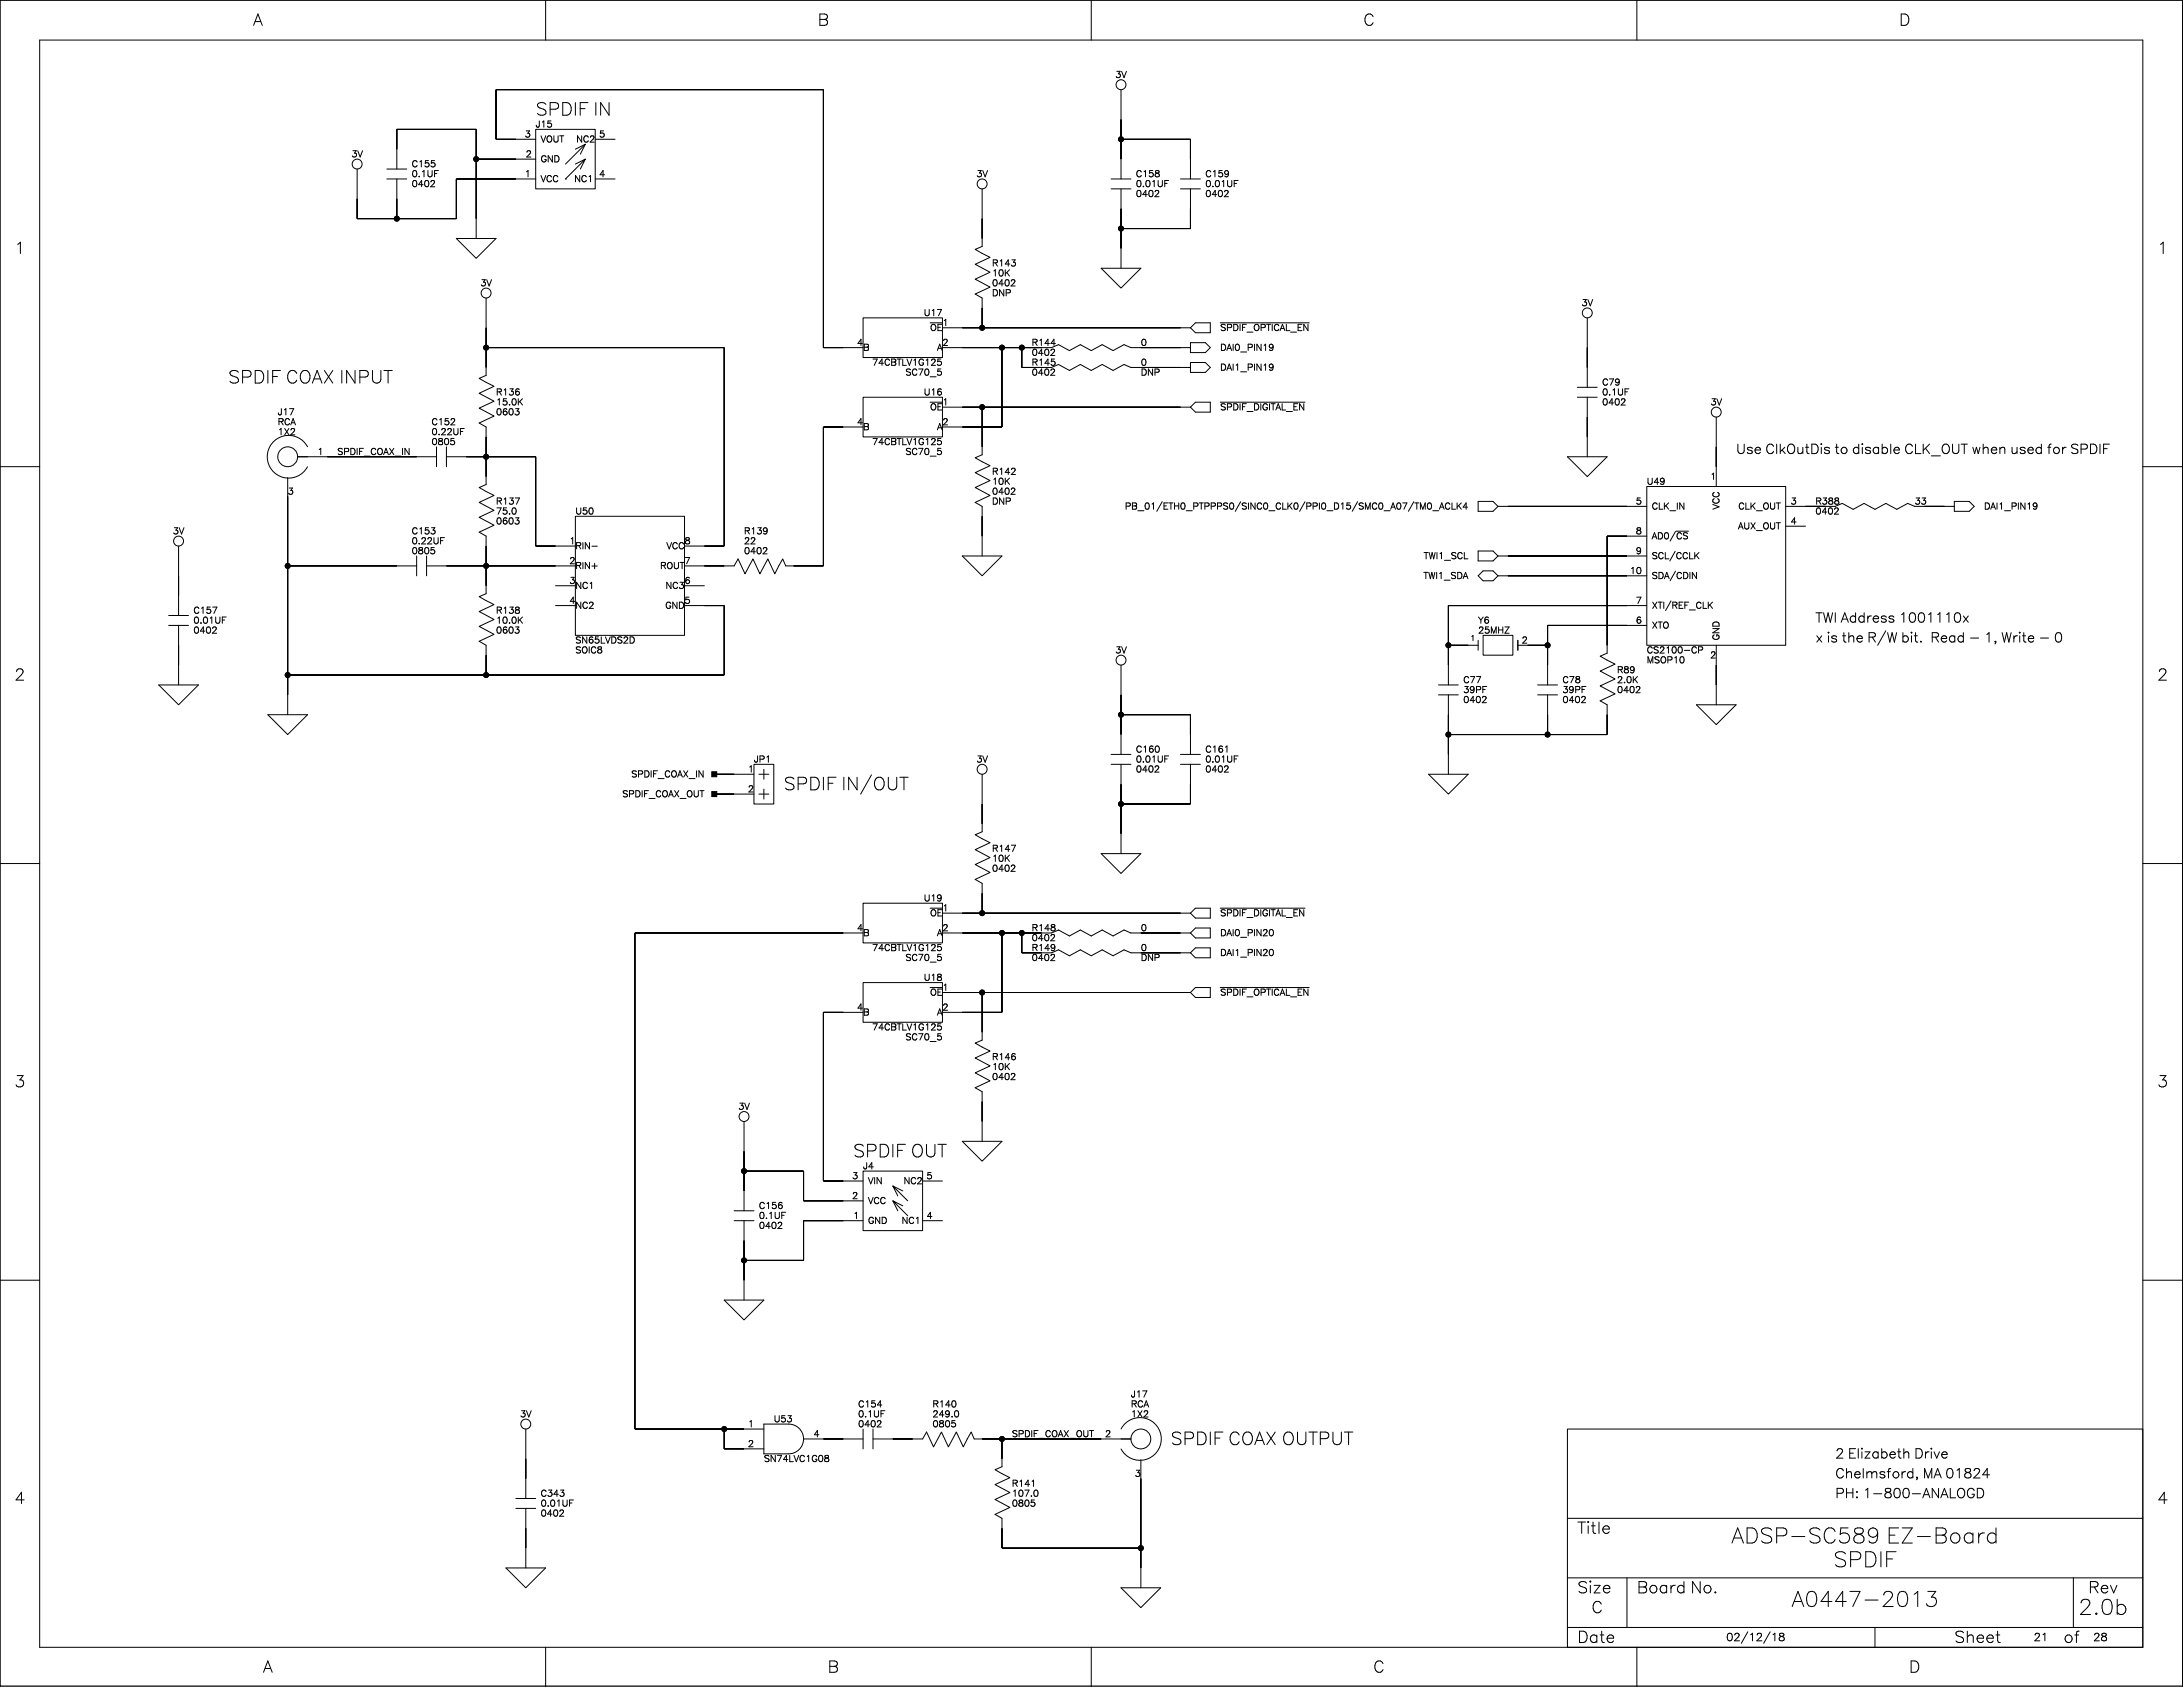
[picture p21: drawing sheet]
<svg xmlns="http://www.w3.org/2000/svg" width="559mm" height="432mm" viewBox="0 0 559 432" stroke-linecap="round" stroke-linejoin="round" font-family="sans-serif">
<defs><g id="words">
<g font-size="6">
<text x="443.2" y="393.9">ADSP-SC589 EZ-Boa</text>
<text x="505.8" y="393.9">r</text>
<text x="508.2" y="393.9">d</text>
<text x="469.3" y="400">SPDI</text>
<text x="482.2" y="400">F</text>
<text x="458.6" y="410.1">A04</text>
<text x="469.3" y="410.1">4</text>
<text x="473" y="410.1">7-201</text>
<text x="492.6" y="410.1">3</text>
<text x="532" y="412.2">2.0b</text>
</g>
<g font-size="4.9">
<text x="137.1" y="28.6">SPDI</text>
<text x="147.9" y="28.6">F I</text>
<text x="153.1" y="28.6">N</text>
<text x="58.4" y="97.2">SPDI</text>
<text x="69.2" y="97.2">F COAX I</text>
<text x="88.1" y="97.2">N</text>
<text x="91.5" y="97.2">PUT</text>
<text x="200.6" y="201.3">SPDI</text>
<text x="211.4" y="201.3">F I</text>
<text x="216.6" y="201.3">N</text>
<text x="220" y="201.3">/OUT</text>
<text x="218.4" y="295.2">SPDI</text>
<text x="229.2" y="295.2">F OUT</text>
<text x="299.7" y="368.9">SPDI</text>
<text x="310.4" y="368.9">F COAX OUT</text>
<text x="337.4" y="368.9">PUT</text>
</g>
<g font-size="4.2">
<text x="64.8" y="5.7">A</text>
<text x="209.3" y="5.7">B</text>
<text x="349" y="5.7">C</text>
<text x="486.1" y="5.7">D</text>
<text x="3.7" y="64.1">1</text>
<text x="552.2" y="64.1">1</text>
<text x="3.7" y="173.3">2</text>
<text x="552.2" y="173.3">2</text>
<text x="3.7" y="277.5">3</text>
<text x="552.2" y="277.5">3</text>
<text x="3.7" y="384.1">4</text>
<text x="552.2" y="384.1">4</text>
<text x="403.8" y="391.7">T</text>
<text x="408.8" y="391.7">l</text>
<text x="409.9" y="391.7">e</text>
<text x="403.8" y="407">Size</text>
<text x="419" y="407">Board</text>
<text x="432.7" y="407">N</text>
<text x="435.8" y="407">o.</text>
<text x="534.5" y="407">Rev</text>
<text x="407.4" y="412">C</text>
<text x="403.8" y="419.7">Dat</text>
<text x="411" y="419.7">e</text>
<text x="500.3" y="419.7">Sheet</text>
<text x="528.2" y="419.7">of</text>
<text x="67.3" y="427.3">A</text>
<text x="211.9" y="427.3">B</text>
<text x="351.5" y="427.3">C</text>
<text x="488.7" y="427.3">D</text>
</g>
<g font-size="3.5">
<text x="444.4" y="115.4">Use Cl</text>
<text x="455.2" y="115.4">kOutDis to d</text>
<text x="476.3" y="115.4">isabl</text>
<text x="484.5" y="115.4">e CLK_OUT</text>
<text x="504.7" y="115.4">when used</text>
<text x="523.9" y="115.4">for SPDI</text>
<text x="538" y="115.4">F</text>
<text x="464.7" y="158.6">T</text>
<text x="466.6" y="158.6">WI</text>
<text x="471.2" y="158.6">Ad</text>
<text x="475.4" y="158.6">d</text>
<text x="477.6" y="158.6">ress 1</text>
<text x="488.4" y="158.6">001</text>
<text x="495.3" y="158.6">1</text>
<text x="497.6" y="158.6">1</text>
<text x="499.9" y="158.6">0x</text>
<text x="464.7" y="163.7">x is the R/Wbit. Read</text>
<text x="504" y="163.7">- 1</text>
<text x="510.2" y="163.7">, Write - 0</text>
<text x="469.8" y="372.6">2 El</text>
<text x="469.8" y="377.6">Chel</text>
<text x="476.1" y="372.6">izabeth Drive</text>
<text x="477.4" y="377.6">msford</text>
<text x="490.1" y="377.6">, M</text>
<text x="495" y="377.6">A 01</text>
<text x="502.6" y="377.6">824</text>
<text x="469.8" y="382.7">PH</text>
<text x="474.8" y="382.7">: 1</text>
<text x="479.1" y="382.7">-800-AN</text>
<text x="496.7" y="382.7">ALOGD</text>
</g>
<g font-size="2.8">
<text x="441.9" y="419.4">02/12/18</text>
<text x="520.6" y="419.4">21</text>
<text x="535.8" y="419.4">28</text>
</g>
<g font-size="2.5">
<text x="285.5" y="19.3">3V</text>
<text x="134.3" y="34.6">3</text>
<text x="137.1" y="32">J15</text>
<text x="138.4" y="35.8">VOUT</text>
<text x="147.5" y="35.8">NC2</text>
<text x="153.4" y="34.6">5</text>
<text x="90" y="39.7">3V</text>
<text x="134.6" y="39.7">2</text>
<text x="138.4" y="40.9">GND</text>
<text x="105.4" y="44.7">0.1UF</text>
<text x="105.4" y="42.2">C155</text>
<text x="105.4" y="47.3">0402</text>
<text x="134.3" y="44.7">1</text>
<text x="138.4" y="46">VCC</text>
<text x="147" y="46">NC1</text>
<text x="153.4" y="44.7">4</text>
<text x="249.9" y="44.7">3V</text>
<text x="290.8" y="47.3">0.01UF</text>
<text x="290.8" y="44.7">C158</text>
<text x="308.5" y="44.7">C159</text>
<text x="308.5" y="47.3">0.01UF</text>
<text x="290.8" y="49.8">0402</text>
<text x="308.5" y="49.8">0402</text>
<text x="253.9" y="67.6">R143</text>
<text x="253.9" y="70.1">10K</text>
<text x="123" y="72.7">3V</text>
<text x="253.9" y="72.7">0402</text>
<text x="253.9" y="75.2">DNP</text>
<text x="404.8" y="77.7">3V</text>
<text x="236.5" y="80.3">U17</text>
<text x="241.2" y="82.8">1</text>
<text x="219.4" y="87.9">4</text>
<text x="220.9" y="89.2">B</text>
<text x="238.1" y="84.1">OE</text>
<text x="239.9" y="89.2">A</text>
<text x="241.2" y="87.9">2</text>
<text x="264.1" y="87.9">R144</text>
<text x="292" y="87.9">0</text>
<text x="312.3" y="89.2">DAI0_PIN19</text>
<text x="312.3" y="84.1">SPDIF_OPTICAL_EN</text>
<text x="223.2" y="93">74CBTLV1G125</text>
<text x="231.8" y="95.5">SC70_5</text>
<text x="264.1" y="93">R145</text>
<text x="264.1" y="95.5">0402</text>
<text x="264.1" y="90.4">0402</text>
<text x="292" y="93">0</text>
<text x="292" y="95.5">DNP</text>
<text x="312.3" y="94.2">DAI1_PIN19</text>
<text x="127" y="100.6">R136</text>
<text x="236.5" y="100.6">U16</text>
<text x="410.1" y="100.6">0.1UF</text>
<text x="410.1" y="98.1">C79</text>
<text x="71.1" y="105.7">J17</text>
<text x="127" y="103.1">15.0K</text>
<text x="127" y="105.7">0603</text>
<text x="238.1" y="104.4">OE</text>
<text x="241.2" y="103.1">1</text>
<text x="312.3" y="104.4">SPDIF_DIGITAL_EN</text>
<text x="410.1" y="103.1">0402</text>
<text x="437.9" y="103.1">3V</text>
<text x="71.1" y="108.2">RCA</text>
<text x="71.1" y="110.8">1X2</text>
<text x="110.5" y="110.8">0.22UF</text>
<text x="110.5" y="108.2">C152</text>
<text x="110.5" y="113.3">0805</text>
<text x="219.4" y="108.2">4</text>
<text x="220.9" y="109.5">B</text>
<text x="223.2" y="113.3">74CBTLV1G125</text>
<text x="239.9" y="109.5">A</text>
<text x="241.2" y="108.2">2</text>
<text x="81.3" y="115.8">1</text>
<text x="86.3" y="115.8">SPDIF_COAX_IN</text>
<text x="231.8" y="115.8">SC70_5</text>
<text x="73.6" y="126">3</text>
<text x="253.9" y="123.5">10K</text>
<text x="253.9" y="120.9">R142</text>
<text x="253.9" y="126">0402</text>
<text x="421.5" y="123.5">U49</text>
<text x="437.8" y="122.2">1</text>
<text x="127" y="128.5">R137</text>
<text x="127" y="131.1">75.0</text>
<text x="147.3" y="131.1">U50</text>
<text x="253.9" y="128.5">DNP</text>
<text x="288" y="129.8">PB_01/ETH0_PTPPPS0/SINC0_CLK0/PPI0_D15/SMC0_A07/TM0_ACLK4</text>
<text x="418.7" y="128.5">5</text>
<text x="422.8" y="129.8">CLK_IN</text>
<text x="439.7" y="130.4" transform="rotate(-90 439.7 130.4)">VCC</text>
<text x="445" y="129.8">CLK_OUT</text>
<text x="458.4" y="128.5">3</text>
<text x="464.7" y="128.5">R388</text>
<text x="464.7" y="131.1">0402</text>
<text x="490.1" y="128.5">33</text>
<text x="507.9" y="129.8">DAI1_PIN19</text>
<text x="44.2" y="136.1">3V</text>
<text x="105.4" y="136.1">C153</text>
<text x="127" y="133.6">0603</text>
<text x="190.5" y="136.1">R139</text>
<text x="418.7" y="136.1">8</text>
<text x="422.8" y="137.4">AD0/CS</text>
<text x="444.9" y="134.9">AUX_OUT</text>
<text x="458.4" y="133.6">4</text>
<text x="105.4" y="138.7">0.22UF</text>
<text x="105.4" y="141.2">0805</text>
<text x="145.7" y="138.7">1</text>
<text x="145.7" y="143.8">2</text>
<text x="147.3" y="140">RIN-</text>
<text x="170.6" y="140">VCC</text>
<text x="175.2" y="138.7">8</text>
<text x="175.2" y="143.8">7</text>
<text x="190.5" y="138.7">22</text>
<text x="190.5" y="141.2">0402</text>
<text x="364.4" y="142.5">TWI1_SCL</text>
<text x="418.7" y="141.2">9</text>
<text x="422.8" y="142.5">SCL/CCLK</text>
<text x="145.7" y="148.8">3</text>
<text x="147.3" y="145">RIN+</text>
<text x="169" y="145">ROUT</text>
<text x="175.2" y="148.8">6</text>
<text x="364.4" y="147.6">TWI1_SDA</text>
<text x="417.2" y="146.3">10</text>
<text x="422.8" y="147.6">SDA/CDIN</text>
<text x="145.7" y="153.9">4</text>
<text x="147.3" y="150.1">NC1</text>
<text x="147.3" y="155.2">NC2</text>
<text x="170.3" y="155.2">GND</text>
<text x="170.4" y="150.1">NC3</text>
<text x="175.2" y="153.9">5</text>
<text x="418.7" y="153.9">7</text>
<text x="422.8" y="155.2">XTI/REF_CLK</text>
<text x="49.5" y="159">0.01UF</text>
<text x="49.5" y="156.5">C157</text>
<text x="49.5" y="161.5">0402</text>
<text x="127" y="156.5">R138</text>
<text x="127" y="159">10.0K</text>
<text x="127" y="161.5">0603</text>
<text x="378.4" y="161.5">25MHZ</text>
<text x="378.4" y="159">Y6</text>
<text x="418.7" y="159">6</text>
<text x="422.8" y="160.3">XTO</text>
<text x="147.3" y="164.1">SN65LVDS2D</text>
<text x="147.3" y="166.6">SOIC8</text>
<text x="285.5" y="166.6">3V</text>
<text x="389.5" y="164.1">2</text>
<text x="421.5" y="166.6">CS2100-CP</text>
<text x="437.8" y="167.9">2</text>
<text x="439.7" y="163.9" transform="rotate(-90 439.7 163.9)">GND</text>
<text x="413.9" y="171.7">R89</text>
<text x="421.5" y="169.2">MSOP10</text>
<text x="374.6" y="179.3">0402</text>
<text x="374.6" y="176.8">39PF</text>
<text x="374.6" y="174.2">C77</text>
<text x="400" y="179.3">0402</text>
<text x="400" y="174.2">C78</text>
<text x="400" y="176.8">39PF</text>
<text x="413.9" y="176.8">0402</text>
<text x="413.9" y="174.2">2.0K</text>
<text x="191.5" y="197.1">1</text>
<text x="193" y="194.6">JP1</text>
<text x="249.9" y="194.6">3V</text>
<text x="290.8" y="192">C160</text>
<text x="290.8" y="194.6">0.01UF</text>
<text x="290.8" y="197.1">0402</text>
<text x="308.5" y="194.6">0.01UF</text>
<text x="308.5" y="192">C161</text>
<text x="308.5" y="197.1">0402</text>
<text x="159.3" y="203.4">SPDIF_COAX_OUT</text>
<text x="161.6" y="198.4">SPDIF_COAX_IN</text>
<text x="191.5" y="202.2">2</text>
<text x="253.9" y="220">10K</text>
<text x="253.9" y="217.4">R147</text>
<text x="253.9" y="222.5">0402</text>
<text x="236.5" y="230.1">U19</text>
<text x="238.1" y="233.9">OE</text>
<text x="241.2" y="232.6">1</text>
<text x="312.3" y="233.9">SPDIF_DIGITAL_EN</text>
<text x="219.4" y="237.7">4</text>
<text x="220.9" y="239">B</text>
<text x="239.9" y="239">A</text>
<text x="241.2" y="237.7">2</text>
<text x="264.1" y="237.7">R148</text>
<text x="292" y="237.7">0</text>
<text x="312.3" y="239">DAI0_PIN20</text>
<text x="223.2" y="242.8">74CBTLV1G125</text>
<text x="231.8" y="245.3">SC70_5</text>
<text x="264.1" y="242.8">R149</text>
<text x="264.1" y="240.3">0402</text>
<text x="264.1" y="245.3">0402</text>
<text x="292" y="245.3">DNP</text>
<text x="292" y="242.8">0</text>
<text x="312.3" y="244.1">DAI1_PIN20</text>
<text x="236.5" y="250.4">U18</text>
<text x="238.1" y="254.2">OE</text>
<text x="241.2" y="253">1</text>
<text x="312.3" y="254.2">SPDIF_OPTICAL_EN</text>
<text x="219.4" y="258">4</text>
<text x="220.9" y="259.3">B</text>
<text x="223.2" y="263.1">74CBTLV1G125</text>
<text x="239.9" y="259.3">A</text>
<text x="241.2" y="258">2</text>
<text x="231.8" y="265.7">SC70_5</text>
<text x="253.9" y="270.7">R146</text>
<text x="253.9" y="273.3">10K</text>
<text x="253.9" y="275.8">0402</text>
<text x="189" y="283.4">3V</text>
<text x="220.9" y="298.7">J4</text>
<text x="218.1" y="301.2">3</text>
<text x="222.2" y="302.5">VIN</text>
<text x="231.3" y="302.5">NC2</text>
<text x="237.2" y="301.2">5</text>
<text x="194.3" y="311.4">0.1UF</text>
<text x="194.3" y="308.8">C156</text>
<text x="218.1" y="306.3">2</text>
<text x="218.4" y="311.4">1</text>
<text x="222.2" y="307.6">VCC</text>
<text x="237.2" y="311.4">4</text>
<text x="194.3" y="313.9">0402</text>
<text x="222.2" y="312.6">GND</text>
<text x="230.8" y="312.6">NC1</text>
<text x="219.7" y="359.6">C154</text>
<text x="238.7" y="359.6">R140</text>
<text x="289.5" y="357.1">J17</text>
<text x="289.5" y="359.6">RCA</text>
<text x="133.1" y="362.2">3V</text>
<text x="191.5" y="364.7">1</text>
<text x="198.1" y="363.4">U53</text>
<text x="219.7" y="362.2">0.1UF</text>
<text x="219.7" y="364.7">0402</text>
<text x="238.7" y="362.2">249.0</text>
<text x="238.7" y="364.7">0805</text>
<text x="289.5" y="362.2">1X2</text>
<text x="191.5" y="369.8">2</text>
<text x="208.2" y="367.2">4</text>
<text x="259" y="367.2">SPDIF_COAX_OUT</text>
<text x="282.9" y="367.2">2</text>
<text x="195.5" y="373.6">SN74LVC1G08</text>
<text x="290.5" y="377.4">3</text>
<text x="138.4" y="382.5">C343</text>
<text x="259" y="382.5">107.0</text>
<text x="259" y="379.9">R141</text>
<text x="138.4" y="387.6">0402</text>
<text x="138.4" y="385">0.01UF</text>
<text x="259" y="385">0805</text>
</g>
<text font-size="1.8" x="376.4" y="163.6">1</text>
</g></defs>
<g fill="none" stroke="#000" stroke-width=".26">
<path d="M558.7 -.1v431.6h-558.7v-431.5M0 .1h558.7v431.7h-558.7zM10.2 10.3h538.3v411.3h-538.3zM139.7 .1v10.2M279.3 .1v10.2M419 .1v10.2M137.1 33.1h15.3v15.2h-15.3zM137.1 35.7h-10.1v-12.7h83.8v66h10.1M147.3 38.2l2.5-1.3-1.2 2.6M149.8 36.9l-5.1 5.1M152.4 35.7h5M287 35.7h17.7v10.1"/>
<path d="M287 23v22.8M91.4 43.3v12.7h25.4v-10.2h20.3M99 45.8h5.1M99 43.3h5.1M101.6 43.3v-10.2h20.3v27.9M101.6 45.8v10.2M121.9 40.7h15.2M144.7 45.8h.1M148.6 43.3l1.2-2.6-5.1 5.1M149.8 40.7l-2.5 1.3M152.4 45.8h5M251.4 48.3v14.8l-1.8 .7 3.8 2.1-3.8 1.7 3.8 2.1-3.8 1.8 3.8 2-3.8 1.8 1.8 1v7.6"/>
<path d="M284.4 45.8h5.1M284.4 48.3h5.1M287 48.3v20.4M302.2 45.8h5.1M302.2 48.3h5.1M304.7 48.3v10.2h-17.7M116.8 61h10.2l-5.1 5.1zM124.4 76.3v19.8l-1.7 .8 3.8 2-3.8 1.8 3.8 2-3.8 1.8 3.8 2-3.8 1.8 1.7 1v14.7l-1.7 .8 3.8 2-3.8 1.8 3.8 2-3.8 1.8 3.8 2-3.8 1.8 1.7 1v14.8l-1.7 .7 3.8 2-3.8 1.8 3.8 2.1-3.8 1.7 3.8 2.1-3.8 1.7 1.7 1.1v7.6M281.9 68.7h10.1l-5 5zM124.4 89h61v50.8h-10.2M220.9 81.4h20.3v10.1h-20.3zM241.2 89h25.4"/>
<path d="M241.2 83.9h63.5M256.5 89v20.3h-15.3M261.6 89v5.1h5M271 88.2l2.7 1.5 2.8-1.5 2.8 1.5 2.8-1.5 2.8 1.5 2.8-1.5 1.8 .8h15.2M271 93.3l2.7 1.5 2.8-1.5 2.8 1.5 2.8-1.5 2.8 1.5 2.8-1.5 1.8 .8h15.2M304.7 87.7h3.8l1.3 1.3-1.3 1.2h-3.8zM304.7 92.8h3.8l1.3 1.3-1.3 1.2h-3.8zM306 82.6h3.8v2.6h-3.8l-1.3-1.3zM312.3 82.6h22.8M403.8 99.1h5M406.3 81.4v17.7M0 119.5h10.2"/>
<path d="M76.2 116.9h35.5M78.7 114.3a5.5 5.5 0 0 0-8.3-1.6 5.5 5.5 0 0 0 0 8.4 5.5 5.5 0 0 0 8.3-1.6M111.7 114.4v5.1M114.3 114.4v5.1M114.3 116.9h22.8v22.9h10.2M220.9 101.7h20.3v10.1h-20.3zM220.9 109.3h-10.1v35.5h-9.7l-.7-1.7-2.1 3.8-1.7-3.8-2.1 3.8-1.8-3.8-2 3.8-1.8-3.8-1 1.7h-12.7M241.2 104.2h63.5M251.4 104.2v12.2l-1.8 .8 3.8 2-3.8 1.8 3.8 2-3.8 1.8 3.8 2-3.8 1.8 1.8 1v12.7M306 102.9h3.8v2.6h-3.8l-1.3-1.3zM312.3 102.9h21.7M401.2 116.9h10.2l-5.1 5.1z"/>
<path d="M403.8 101.7h5M406.3 101.7v15.2M439.3 106.8v17.7M548.5 119.5h10.2M45.7 139.8v17.7M73.6 122.2v60.7M147.3 132.1h27.9v30.5h-27.9zM151.5 139.8h1.4M378.4 128.3h3.8l1.3 1.3-1.3 1.3h-3.8zM383.5 129.6h38M421.5 124.5h35.6v40.7h-35.6zM421.5 137.2h-10.1v30l-1.8 .8 3.8 2-3.8 1.8 3.8 2-3.8 1.8 3.8 2-3.8 1.8 1.8 1v7.6h-40.6"/>
<path d="M428.9 136l-1.4 2.5M457.1 129.6h10.2M457.1 134.7h5.1M471.6 128.8l2.8 1.6 2.8-1.6 2.8 1.6 2.7-1.6 2.8 1.6 2.8-1.6 1.8 .8h10.2M500.3 128.3h3.8l1.2 1.3-1.2 1.3h-3.8zM43.2 157.5h5M73.6 144.8h33.1M106.7 142.3v5.1M109.2 142.3v5.1M109.2 144.8h38.1M142.2 155h5.1M142.2 149.9h5.1"/>
<path d="M175.2 155h10.2v17.8h-111.8M175.2 149.9h5.1M246.3 142.3h10.2l-5.1 5.1zM378.4 141h3.8l1.3 1.3-1.3 1.3h-3.8zM378.4 147.4l1.2-1.3h2.6l1.3 1.3-1.3 1.3h-2.6zM383.5 142.3h38M383.5 147.4h38M421.5 155h-50.7v20.3M428.8 141.1l-1.4 2.5M428.9 146.2l-1.4 2.5M40.6 175.3h10.2l-5.1 5.1zM43.2 160.1h5"/>
<path d="M45.7 160.1v15.2M287 170.2v22.9M368.2 175.3h5.1M368.2 177.9h5.1M370.8 165.2h7.6M370.8 177.9v20.3M378.4 163.9v2.5M379.6 162.6h7.7v5.1h-7.7zM388.5 163.9v2.5M388.5 165.2h7.6M393.6 175.3h5.1M393.6 177.9h5.1"/>
<path d="M396.1 177.9v10.1M421.5 160.1h-25.4v15.2M439.3 165.2v15.2M482.7 161.5l-2.1 3.7M68.6 182.9h10.1l-5.1 5.1zM182.8 198.2h10.2M193 195.6h5.1v10.2h-5.1zM194.3 198.2h2.5M195.5 196.9v2.5M223.1 198.3l-2.8 5M251.4 198.2v14.7l-1.8 .8 3.8 2-3.8 1.8 3.8 2-3.8 1.8 3.8 2-3.8 1.8 1.8 1v7.6M284.4 193.1h5.1"/>
<path d="M284.4 195.6h5.1M287 195.6v22.9M287 182.9h17.7v10.2M302.2 193.1h5.1M302.2 195.6h5.1M304.7 195.6v10.2h-17.7M365.7 198.2h10.1l-5 5.1zM434.2 180.4h10.2l-5.1 5.1zM182.8 203.3h10.2M194.3 203.3h2.5M195.5 202v2.5M281.9 218.5h10.1l-5 5.1z"/>
<path d="M0 221h10.2M220.9 231.2h20.3v10.1h-20.3zM220.9 238.8h-58.4v127h33M241.2 233.7h63.5M241.2 238.8h25.4M256.5 238.8v20.3h-15.3M261.6 238.8v5.1h5M271 238l2.7 1.6 2.8-1.6 2.8 1.6 2.8-1.6 2.8 1.6 2.8-1.6 1.8 .8h15.2M304.7 233.7l1.3-1.2h3.8v2.5h-3.8zM306 237.5h3.8v2.6h-3.8l-1.3-1.3zM312.3 232.5h21.7M548.5 221h10.2"/>
<path d="M220.9 251.5h20.3v10.2h-20.3zM220.9 259.1h-10.1v43.2h10.1M241.2 254h63.5M251.4 254v12.2l-1.8 .8 3.8 2-3.8 1.8 3.8 2-3.8 1.8 3.8 2-3.8 1.8 1.8 1v12.7M271 243.1l2.7 1.5 2.8-1.5 2.8 1.5 2.8-1.5 2.8 1.5 2.8-1.5 1.8 .8h15.2M304.7 254l1.3-1.2h3.8v2.5h-3.8zM304.7 243.9l1.3-1.3h3.8v2.6h-3.8zM312.3 252.8h22.8M190.5 299.7h15.2v7.7h15.2M190.5 287.1v22.8M220.9 299.7h15.3v15.3h-15.3zM246.3 292.1h10.2l-5.1 5.1z"/>
<path d="M187.9 312.4h5.1M187.9 309.9h5.1M190.5 312.4v20.4M220.9 312.4h-15.2v10.2h-15.2M228.5 307.4l1.3 2.5M228.5 303.6l2.6 1.2M229.8 306.1l-1.3-2.5 3.9 3.8M231.1 308.6l-2.6-1.2 3.9 3.8M236.2 302.3h5M236.2 312.4h5M0 327.7h10.2M185.4 332.8h10.1l-5 5z"/>
<path d="M548.5 327.7h10.2M134.6 365.8v17.8M185.4 365.8v5.1h10.1M195.5 364.5h6.4a3.8 3.8 0 0 1 3.8 3.8 3.8 3.8 0 0 1-3.8 3.8h-6.4zM205.7 368.3h15.2M220.9 365.8v5.1M223.5 368.3h12.7l1-1.8 1.8 3.8 2-3.8 1.8 3.8 2-3.8 1.8 3.8 2-3.8 .8 1.8h40.1M223.5 365.8v5.1M256.5 368.3v7.1l-1.8 .8 3.8 2-3.8 1.8 3.8 2-3.8 1.8 3.8 2-3.8 1.8 1.8 1v7.6h35.5M287 365.7a5.5 5.5 0 0 1 8.3-1.6 5.5 5.5 0 0 1 0 8.4 5.5 5.5 0 0 1-8.3-1.6M292 373.6v32.8M401.2 365.8h147.3v55.8h-147.3z"/>
<path d="M132.1 383.6h5M132.1 386.1h5M134.6 386.1v15.2M401.2 388.6h147.3M407.4 390.5h.9M129.5 401.3h10.2l-5.1 5.1zM287 406.4h10.1l-5.1 5.1zM401.2 403.9h147.3M401.2 416.6h147.3M416.5 403.9v12.7M447.4 417.7l-1.7 2.9M453.1 417.7l-1.6 2.9"/>
<path d="M480 416.6v5M530.7 403.9v12.7M139.7 421.6v10.2M279.3 421.6v10.2M419 421.6v10.2"/>
<circle cx="287" cy="35.7" r=".63"/>
<circle cx="287" cy="21.7" r="1.27"/>
<circle cx="91.4" cy="42" r="1.27"/>
<circle cx="101.6" cy="56" r=".63"/>
<circle cx="121.9" cy="40.7" r=".63"/>
<circle cx="251.4" cy="47.1" r="1.27"/>
<circle cx="287" cy="58.5" r=".63"/>
<circle cx="124.4" cy="75" r="1.27"/>
<circle cx="124.4" cy="89" r=".63"/>
<circle cx="251.4" cy="83.9" r=".63"/>
<circle cx="256.5" cy="89" r=".63"/>
<circle cx="261.6" cy="89" r=".63"/>
<circle cx="406.3" cy="80.1" r="1.27"/>
<circle cx="73.6" cy="116.9" r="2.54"/>
<circle cx="124.4" cy="116.9" r=".63"/>
<circle cx="251.4" cy="104.2" r=".63"/>
<circle cx="439.3" cy="105.5" r="1.27"/>
<circle cx="45.7" cy="138.5" r="1.27"/>
<circle cx="73.6" cy="144.8" r=".63"/>
<circle cx="124.4" cy="144.8" r=".63"/>
<circle cx="73.6" cy="172.8" r=".63"/>
<circle cx="124.4" cy="172.8" r=".63"/>
<circle cx="287" cy="169" r="1.27"/>
<circle cx="370.8" cy="165.2" r=".63"/>
<circle cx="396.1" cy="165.2" r=".63"/>
<circle cx="251.4" cy="196.9" r="1.27"/>
<circle cx="287" cy="182.9" r=".63"/>
<circle cx="370.8" cy="188" r=".63"/>
<circle cx="396.1" cy="188" r=".63"/>
<circle cx="287" cy="205.8" r=".63"/>
<circle cx="251.4" cy="233.7" r=".63"/>
<circle cx="256.5" cy="238.8" r=".63"/>
<circle cx="261.6" cy="238.8" r=".63"/>
<circle cx="251.4" cy="254" r=".63"/>
<circle cx="190.5" cy="285.8" r="1.27"/>
<circle cx="190.5" cy="299.8" r=".63"/>
<circle cx="190.5" cy="322.6" r=".63"/>
<circle cx="134.6" cy="364.5" r="1.27"/>
<circle cx="185.4" cy="365.8" r=".63"/>
<circle cx="256.5" cy="368.3" r=".63"/>
<circle cx="292" cy="368.3" r="2.54"/>
<circle cx="292" cy="396.2" r=".63"/>
</g>
<g fill="#000" stroke="#000" stroke-width=".26">
<path d="M101.6 33.1v5.1z" fill-rule="evenodd"/>
<path d="M101.6 33.1h20.3z" fill-rule="evenodd"/>
<path d="M121.9 33.1v7.6z" fill-rule="evenodd"/>
<path d="M127 23v12.7z" fill-rule="evenodd"/>
<path d="M127 35.7h5.1z" fill-rule="evenodd"/>
<path d="M210.8 23v66z" fill-rule="evenodd"/>
<path d="M127 23h83.8z" fill-rule="evenodd"/>
<path d="M287 35.7v5z" fill-rule="evenodd"/>
<path d="M287 30.6v5.1z" fill-rule="evenodd"/>
<path d="M287 35.7h17.7z" fill-rule="evenodd"/>
<path d="M304.7 35.7v5z" fill-rule="evenodd"/>
<path d="M91.4 50.9v5.1z" fill-rule="evenodd"/>
<path d="M91.4 56h10.2z" fill-rule="evenodd"/>
<path d="M101.6 50.9v5.1z" fill-rule="evenodd"/>
<path d="M116.8 45.8v10.2z" fill-rule="evenodd"/>
<path d="M101.6 56h15.2z" fill-rule="evenodd"/>
<path d="M121.9 40.7v15.3z" fill-rule="evenodd"/>
<path d="M121.9 40.7h10.2z" fill-rule="evenodd"/>
<path d="M116.8 45.8h15.3z" fill-rule="evenodd"/>
<path d="M251.4 56v5z" fill-rule="evenodd"/>
<path d="M287 58.5v5.1z" fill-rule="evenodd"/>
<path d="M287 53.4v5.1z" fill-rule="evenodd"/>
<path d="M304.7 53.4v5.1z" fill-rule="evenodd"/>
<path d="M287 58.5h17.7z" fill-rule="evenodd"/>
<path d="M251.4 78.8v5.1z" fill-rule="evenodd"/>
<path d="M124.4 89v5.1z" fill-rule="evenodd"/>
<path d="M124.4 83.9v5.1z" fill-rule="evenodd"/>
<path d="M185.4 89v50.8z" fill-rule="evenodd"/>
<path d="M124.4 89h61z" fill-rule="evenodd"/>
<path d="M210.8 89h5.1z" fill-rule="evenodd"/>
<path d="M246.3 83.9h5.1z" fill-rule="evenodd"/>
<path d="M256.5 89v20.3z" fill-rule="evenodd"/>
<path d="M246.3 89h10.2z" fill-rule="evenodd"/>
<path d="M256.5 89h5.1z" fill-rule="evenodd"/>
<path d="M261.6 89v5.1z" fill-rule="evenodd"/>
<path d="M261.6 89h5z" fill-rule="evenodd"/>
<path d="M261.6 94.1h5z" fill-rule="evenodd"/>
<path d="M292 89h10.2z" fill-rule="evenodd"/>
<path d="M292 94.1h10.2z" fill-rule="evenodd"/>
<path d="M251.4 83.9h50.8z" fill-rule="evenodd"/>
<path d="M406.3 89v5.1z" fill-rule="evenodd"/>
<path d="M83.8 116.9h22.9z" fill-rule="evenodd"/>
<path d="M119.4 116.9h5z" fill-rule="evenodd"/>
<path d="M124.4 116.9v5.1z" fill-rule="evenodd"/>
<path d="M124.4 111.8v5.1z" fill-rule="evenodd"/>
<path d="M124.4 116.9h12.7z" fill-rule="evenodd"/>
<path d="M137.1 116.9v22.9z" fill-rule="evenodd"/>
<path d="M210.8 109.3v35.5z" fill-rule="evenodd"/>
<path d="M210.8 109.3h5.1z" fill-rule="evenodd"/>
<path d="M251.4 104.2v10.2z" fill-rule="evenodd"/>
<path d="M246.3 104.2h5.1z" fill-rule="evenodd"/>
<path d="M246.3 109.3h10.2z" fill-rule="evenodd"/>
<path d="M251.4 104.2h50.8z" fill-rule="evenodd"/>
<path d="M406.3 106.8v5z" fill-rule="evenodd"/>
<path d="M439.3 114.4v5.1z" fill-rule="evenodd"/>
<path d="M73.6 127.1v17.7z" fill-rule="evenodd"/>
<path d="M124.4 139.8v5z" fill-rule="evenodd"/>
<path d="M137.1 139.8h5.1z" fill-rule="evenodd"/>
<path d="M180.3 139.8h5.1z" fill-rule="evenodd"/>
<path d="M251.4 132.1v5.1z" fill-rule="evenodd"/>
<path d="M411.4 137.2v28z" fill-rule="evenodd"/>
<path d="M411.4 137.2h5.1z" fill-rule="evenodd"/>
<path d="M386 129.6h30.5z" fill-rule="evenodd"/>
<path d="M462.2 129.6h5.1z" fill-rule="evenodd"/>
<path d="M492.6 129.6h5.1z" fill-rule="evenodd"/>
<path d="M45.7 147.4v5.1z" fill-rule="evenodd"/>
<path d="M73.6 144.8v28z" fill-rule="evenodd"/>
<path d="M73.6 144.8h28z" fill-rule="evenodd"/>
<path d="M114.3 144.8h10.1z" fill-rule="evenodd"/>
<path d="M124.4 144.8v5.1z" fill-rule="evenodd"/>
<path d="M124.4 144.8h17.8z" fill-rule="evenodd"/>
<path d="M180.3 144.8h5.1z" fill-rule="evenodd"/>
<path d="M180.3 155h5.1z" fill-rule="evenodd"/>
<path d="M185.4 155v17.8z" fill-rule="evenodd"/>
<path d="M203.2 144.8h7.6z" fill-rule="evenodd"/>
<path d="M370.8 155v10.2z" fill-rule="evenodd"/>
<path d="M386 142.3h30.5z" fill-rule="evenodd"/>
<path d="M386 147.4h30.5z" fill-rule="evenodd"/>
<path d="M370.8 155h45.7z" fill-rule="evenodd"/>
<path d="M45.7 165.2v5z" fill-rule="evenodd"/>
<path d="M73.6 172.8v5.1z" fill-rule="evenodd"/>
<path d="M124.4 167.7v5.1z" fill-rule="evenodd"/>
<path d="M73.6 172.8h50.8z" fill-rule="evenodd"/>
<path d="M124.4 172.8h61z" fill-rule="evenodd"/>
<path d="M287 177.9v5z" fill-rule="evenodd"/>
<path d="M370.8 165.2v5z" fill-rule="evenodd"/>
<path d="M370.8 165.2h5z" fill-rule="evenodd"/>
<path d="M396.1 165.2v5z" fill-rule="evenodd"/>
<path d="M396.1 160.1v5.1z" fill-rule="evenodd"/>
<path d="M391.1 165.2h5z" fill-rule="evenodd"/>
<path d="M396.1 160.1h20.4z" fill-rule="evenodd"/>
<path d="M439.3 170.2v5.1z" fill-rule="evenodd"/>
<path d="M182.2 197.5h1.3v1.3h-1.3z" fill-rule="evenodd"/>
<path d="M182.8 198.2h5.1z" fill-rule="evenodd"/>
<path d="M287 182.9v5.1z" fill-rule="evenodd"/>
<path d="M287 182.9h17.7z" fill-rule="evenodd"/>
<path d="M304.7 182.9v5.1z" fill-rule="evenodd"/>
<path d="M370.8 182.9v5.1z" fill-rule="evenodd"/>
<path d="M370.8 188v5.1z" fill-rule="evenodd"/>
<path d="M396.1 182.9v5.1z" fill-rule="evenodd"/>
<path d="M370.8 188h25.3z" fill-rule="evenodd"/>
<path d="M396.1 188h15.3z" fill-rule="evenodd"/>
<path d="M411.4 182.9v5.1z" fill-rule="evenodd"/>
<path d="M182.2 202.6h1.3v1.3h-1.3z" fill-rule="evenodd"/>
<path d="M182.8 203.3h5.1z" fill-rule="evenodd"/>
<path d="M251.4 205.8v5.1z" fill-rule="evenodd"/>
<path d="M287 205.8v7.6z" fill-rule="evenodd"/>
<path d="M287 200.7v5.1z" fill-rule="evenodd"/>
<path d="M287 205.8h17.7z" fill-rule="evenodd"/>
<path d="M304.7 200.7v5.1z" fill-rule="evenodd"/>
<path d="M162.5 238.8v127z" fill-rule="evenodd"/>
<path d="M162.5 238.8h53.4z" fill-rule="evenodd"/>
<path d="M251.4 228.6v5.1z" fill-rule="evenodd"/>
<path d="M246.3 233.7h5.1z" fill-rule="evenodd"/>
<path d="M246.3 238.8h10.2z" fill-rule="evenodd"/>
<path d="M256.5 238.8v20.3z" fill-rule="evenodd"/>
<path d="M261.6 238.8v5.1z" fill-rule="evenodd"/>
<path d="M256.5 238.8h5.1z" fill-rule="evenodd"/>
<path d="M261.6 238.8h5z" fill-rule="evenodd"/>
<path d="M292 238.8h10.2z" fill-rule="evenodd"/>
<path d="M251.4 233.7h50.8z" fill-rule="evenodd"/>
<path d="M210.8 259.1v43.2z" fill-rule="evenodd"/>
<path d="M210.8 259.1h5.1z" fill-rule="evenodd"/>
<path d="M251.4 254v10.2z" fill-rule="evenodd"/>
<path d="M246.3 254h5.1z" fill-rule="evenodd"/>
<path d="M246.3 259.1h10.2z" fill-rule="evenodd"/>
<path d="M261.6 243.9h5z" fill-rule="evenodd"/>
<path d="M292 243.9h10.2z" fill-rule="evenodd"/>
<path d="M251.4 254h50.8z" fill-rule="evenodd"/>
<path d="M190.5 294.7v5z" fill-rule="evenodd"/>
<path d="M190.5 299.7v5.1z" fill-rule="evenodd"/>
<path d="M190.5 299.7h15.2z" fill-rule="evenodd"/>
<path d="M205.7 299.7v7.7z" fill-rule="evenodd"/>
<path d="M251.4 282v5.1z" fill-rule="evenodd"/>
<path d="M190.5 317.5v5.1z" fill-rule="evenodd"/>
<path d="M205.7 312.4v10.2z" fill-rule="evenodd"/>
<path d="M205.7 307.4h10.2z" fill-rule="evenodd"/>
<path d="M210.8 302.3h5.1z" fill-rule="evenodd"/>
<path d="M205.7 312.4h10.2z" fill-rule="evenodd"/>
<path d="M190.5 322.6v5.1z" fill-rule="evenodd"/>
<path d="M190.5 322.6h15.2z" fill-rule="evenodd"/>
<path d="M134.6 373.4v5.1z" fill-rule="evenodd"/>
<path d="M162.5 365.8h22.9z" fill-rule="evenodd"/>
<path d="M185.4 365.8v5.1z" fill-rule="evenodd"/>
<path d="M185.4 370.9h5.1z" fill-rule="evenodd"/>
<path d="M185.4 365.8h5.1z" fill-rule="evenodd"/>
<path d="M210.8 368.3h5.1z" fill-rule="evenodd"/>
<path d="M228.5 368.3h5.1z" fill-rule="evenodd"/>
<path d="M256.5 368.3v5.1z" fill-rule="evenodd"/>
<path d="M251.4 368.3h5.1z" fill-rule="evenodd"/>
<path d="M256.5 368.3h25.4z" fill-rule="evenodd"/>
<path d="M292 378.5v17.7z" fill-rule="evenodd"/>
<path d="M134.6 391.2v5z" fill-rule="evenodd"/>
<path d="M256.5 391.2v5z" fill-rule="evenodd"/>
<path d="M256.5 396.2h35.5z" fill-rule="evenodd"/>
<path d="M292 396.2v5.1z" fill-rule="evenodd"/>
<circle cx="287" cy="35.7" r=".63"/>
<circle cx="101.6" cy="56" r=".63"/>
<circle cx="121.9" cy="40.7" r=".63"/>
<circle cx="287" cy="58.5" r=".63"/>
<circle cx="124.4" cy="89" r=".63"/>
<circle cx="251.4" cy="83.9" r=".63"/>
<circle cx="256.5" cy="89" r=".63"/>
<circle cx="261.6" cy="89" r=".63"/>
<circle cx="124.4" cy="116.9" r=".63"/>
<circle cx="251.4" cy="104.2" r=".63"/>
<circle cx="73.6" cy="144.8" r=".63"/>
<circle cx="124.4" cy="144.8" r=".63"/>
<circle cx="73.6" cy="172.8" r=".63"/>
<circle cx="124.4" cy="172.8" r=".63"/>
<circle cx="370.8" cy="165.2" r=".63"/>
<circle cx="396.1" cy="165.2" r=".63"/>
<circle cx="287" cy="182.9" r=".63"/>
<circle cx="370.8" cy="188" r=".63"/>
<circle cx="396.1" cy="188" r=".63"/>
<circle cx="287" cy="205.8" r=".63"/>
<circle cx="251.4" cy="233.7" r=".63"/>
<circle cx="256.5" cy="238.8" r=".63"/>
<circle cx="261.6" cy="238.8" r=".63"/>
<circle cx="251.4" cy="254" r=".63"/>
<circle cx="190.5" cy="299.8" r=".63"/>
<circle cx="190.5" cy="322.6" r=".63"/>
<circle cx="185.4" cy="365.8" r=".63"/>
<circle cx="256.5" cy="368.3" r=".63"/>
<circle cx="292" cy="396.2" r=".63"/>
</g>
<use href="#words"/>
</svg>
